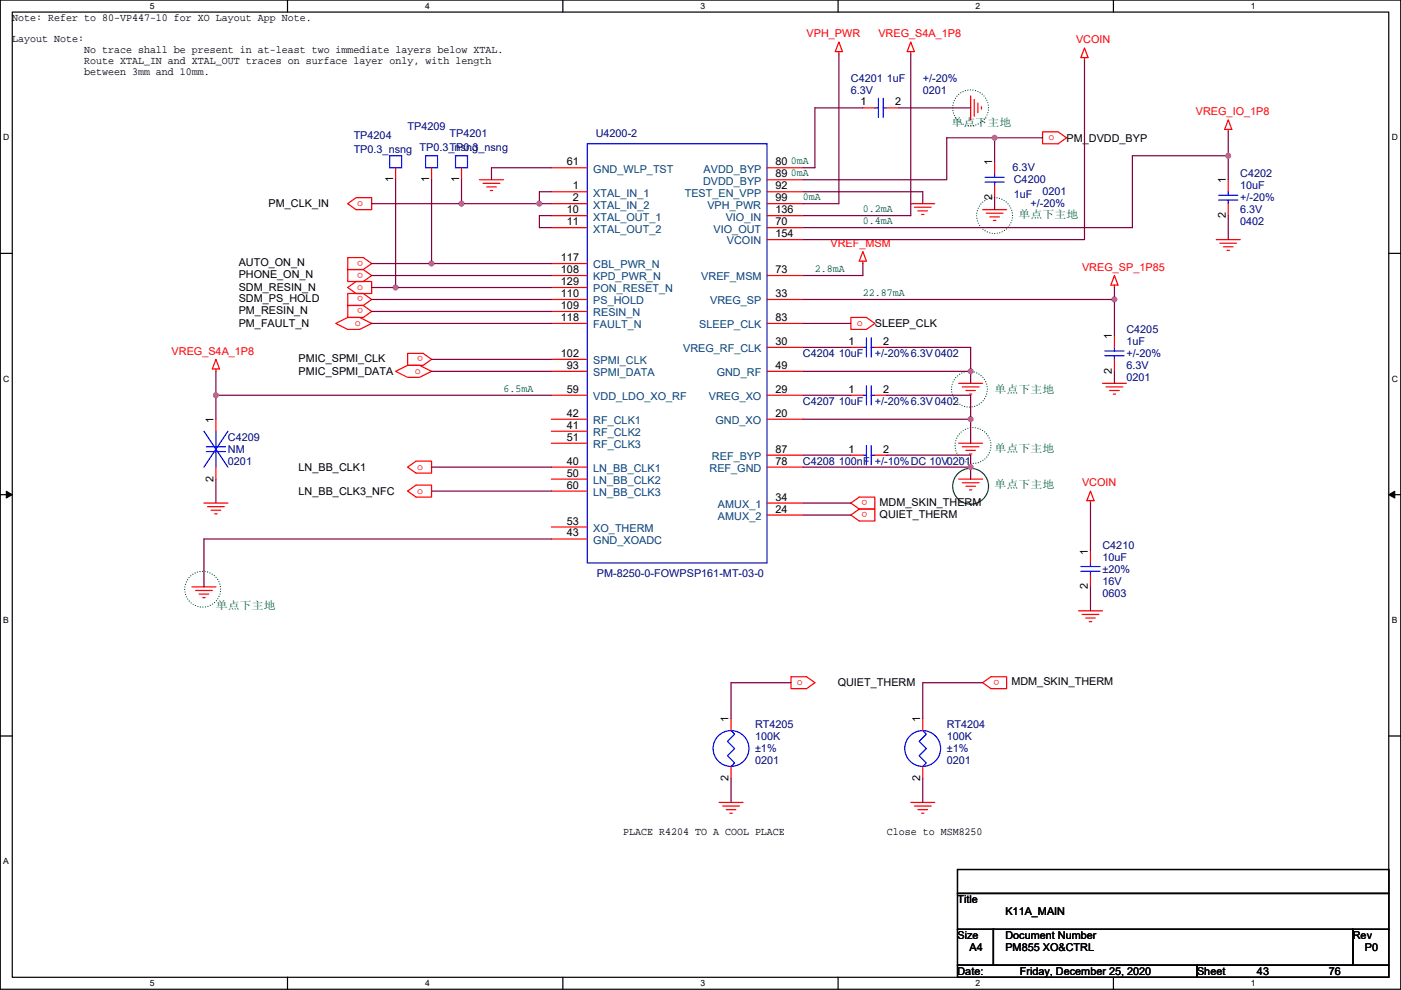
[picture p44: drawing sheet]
<svg xmlns="http://www.w3.org/2000/svg" width="297mm" height="210mm" viewBox="0 0 297 210" stroke-linecap="round" stroke-linejoin="round" font-family="sans-serif">
<defs><g id="words">
<g font-size="2.3">
<text x="2.6" y="4.4">Note: Refer to 80-VP447-10 for XO Layout App Note.</text>
<text x="2.6" y="9">Layout Note:</text>
<text x="17.8" y="11.2">No trace shall be present in at-least two immediate layers below XTAL.</text>
<text x="17.8" y="13.5">Route XTAL_IN and XTAL_OUT traces on surface layer only, with length</text>
<text x="17.8" y="15.8">between 3mm and 10mm.</text>
<text x="182.4" y="22.4">1</text>
<text x="189.8" y="22.4">2</text>
<text x="120.2" y="35.1">61</text>
<text x="164.4" y="35.1">80</text>
<text x="210.4" y="35.1" transform="rotate(-90 210.4 35.1)">1</text>
<text x="226.1" y="30">PM_DVDD_BYP</text>
<text x="83.4" y="38.7" transform="rotate(-90 83.4 38.7)">1</text>
<text x="91" y="38.7" transform="rotate(-90 91 38.7)">1</text>
<text x="97.3" y="38.7" transform="rotate(-90 97.3 38.7)">1</text>
<text x="121.5" y="40.1">1</text>
<text x="164.4" y="40.1">92</text>
<text x="164.4" y="37.6">89</text>
<text x="259.9" y="38.9" transform="rotate(-90 259.9 38.9)">1</text>
<text x="57" y="44">PM_CLK_IN</text>
<text x="120.2" y="45.2">10</text>
<text x="120.2" y="47.8">11</text>
<text x="121.5" y="42.7">2</text>
<text x="164.4" y="42.7">99</text>
<text x="164.4" y="47.8">70</text>
<text x="164.4" y="45.2">136</text>
<text x="210.4" y="42.5" transform="rotate(-90 210.4 42.5)">2</text>
<text x="259.9" y="46.3" transform="rotate(-90 259.9 46.3)">2</text>
<text x="164.4" y="50.3">154</text>
<text x="50.6" y="56.4">AUTO_ON_N</text>
<text x="50.6" y="59">PHONE_ON_N</text>
<text x="118.9" y="55.4">117</text>
<text x="118.9" y="57.9">108</text>
<text x="164.4" y="57.9">73</text>
<text x="50.6" y="61.8">SDM_RESIN_N</text>
<text x="50.6" y="64.1">SDM_PS_HOLD</text>
<text x="118.9" y="60.5">129</text>
<text x="118.9" y="63">110</text>
<text x="118.9" y="65.5">109</text>
<text x="164.4" y="63">33</text>
<text x="50.6" y="66.6">PM_RESIN_N</text>
<text x="50.6" y="69.4">PM_FAULT_N</text>
<text x="118.9" y="68.1">118</text>
<text x="164.4" y="68.1">83</text>
<text x="185.5" y="69.4">SLEEP_CLK</text>
<text x="235.8" y="71.9" transform="rotate(-90 235.8 71.9)">1</text>
<text x="63.3" y="76.8">PMIC_SPMI_CLK</text>
<text x="118.9" y="75.7">102</text>
<text x="164.4" y="73.2">30</text>
<text x="179.9" y="73.2">1</text>
<text x="187.3" y="73.2">2</text>
<text x="63.3" y="79.5">PMIC_SPMI_DATA</text>
<text x="120.2" y="78.2">93</text>
<text x="120.2" y="83.3">59</text>
<text x="164.4" y="78.2">49</text>
<text x="164.4" y="83.3">29</text>
<text x="179.9" y="83.3">1</text>
<text x="187.3" y="83.3">2</text>
<text x="235.8" y="79.3" transform="rotate(-90 235.8 79.3)">2</text>
<text x="45.3" y="89.7" transform="rotate(-90 45.3 89.7)">1</text>
<text x="120.2" y="88.4">42</text>
<text x="164.4" y="88.4">20</text>
<text x="120.2" y="90.9">41</text>
<text x="120.2" y="93.5">51</text>
<text x="63.3" y="99.9">LN_BB_CLK1</text>
<text x="120.2" y="98.6">40</text>
<text x="120.2" y="101.1">50</text>
<text x="164.4" y="96">87</text>
<text x="164.4" y="98.6">78</text>
<text x="179.9" y="96">1</text>
<text x="187.3" y="96">2</text>
<text x="45.3" y="102.2" transform="rotate(-90 45.3 102.2)">2</text>
<text x="63.3" y="104.9">LN_BB_CLK3_NFC</text>
<text x="120.2" y="103.6">60</text>
<text x="164.4" y="106.2">34</text>
<text x="186.5" y="107.2">MDM_SKIN_THERM</text>
<text x="120.2" y="111.3">53</text>
<text x="120.2" y="113.8">43</text>
<text x="164.4" y="108.7">24</text>
<text x="186.5" y="109.8">QUIET_THERM</text>
<text x="230.7" y="117.6" transform="rotate(-90 230.7 117.6)">1</text>
<text x="230.7" y="125" transform="rotate(-90 230.7 125)">2</text>
<text x="177.6" y="145.6">QUIET_THERM</text>
<text x="214.4" y="145.3">MDM_SKIN_THERM</text>
<text x="154.5" y="153.2" transform="rotate(-90 154.5 153.2)">1</text>
<text x="195.1" y="153.2" transform="rotate(-90 195.1 153.2)">1</text>
<text x="154.5" y="165.7" transform="rotate(-90 154.5 165.7)">2</text>
<text x="195.1" y="165.7" transform="rotate(-90 195.1 165.7)">2</text>
<text x="132.1" y="177.1">PLACE R4204 TO A COOL PLACE</text>
<text x="188" y="177.1">Close to MSM8250</text>
<text x="203" y="191.6">Title</text>
<text x="213.2" y="194.1">K11A_MAIN</text>
<text x="203" y="199.2">Size</text>
<text x="205.5" y="201.7">A4</text>
<text x="213.2" y="199.2">Document Number</text>
<text x="213.2" y="201.7">PM855 XO&amp;CTRL</text>
<text x="286.8" y="199.2">Rev</text>
<text x="289.4" y="201.7">P0</text>
<text x="203" y="206.8">Date:</text>
<text x="216.2" y="206.8">Friday, December 25, 2020</text>
<text x="253.8" y="206.8">Sheet</text>
<text x="266.5" y="206.8">43</text>
<text x="281.7" y="206.8">76</text>
</g>
<g font-size="2.3" fill="#f00">
<text x="171" y="7.9">VPH_PWR</text>
<text x="186.2" y="7.9">VREG_S4A_1P8</text>
<text x="228.2" y="9.2">VCOIN</text>
<text x="222.3" y="29.8">o</text>
<text x="253.6" y="24.4">VREG_IO_1P8</text>
<text x="75.8" y="43.8">o</text>
<text x="176.1" y="52.4">VREF_MSM</text>
<text x="77" y="55.3" transform="rotate(180 77 55.3)">o</text>
<text x="77" y="57.8" transform="rotate(180 77 57.8)">o</text>
<text x="229.4" y="57.4">VREG_SP_1P85</text>
<text x="75.8" y="61.5">o</text>
<text x="77" y="62.9" transform="rotate(180 77 62.9)">o</text>
<text x="77" y="65.4" transform="rotate(180 77 65.4)">o</text>
<text x="75.2" y="69.2">o</text>
<text x="181.7" y="69.2">o</text>
<text x="36.4" y="75.2">VREG_S4A_1P8</text>
<text x="89.7" y="75.6" transform="rotate(180 89.7 75.6)">o</text>
<text x="87.9" y="79.3">o</text>
<text x="88.5" y="99.6">o</text>
<text x="88.5" y="104.7">o</text>
<text x="184" y="106.1" transform="rotate(180 184 106.1)">o</text>
<text x="229.4" y="103.2">VCOIN</text>
<text x="184" y="108.6" transform="rotate(180 184 108.6)">o</text>
<text x="169" y="145.4">o</text>
<text x="211.9" y="144.2" transform="rotate(180 211.9 144.2)">o</text>
</g>
<g font-size="2.3" fill="#000080">
<text x="180.4" y="17.3">C4201 1uF</text>
<text x="195.6" y="17.3">+/-20%</text>
<text x="180.4" y="19.9">6.3V</text>
<text x="195.6" y="19.9">0201</text>
<text x="75" y="29.5">TP4204</text>
<text x="86.4" y="27.5">TP4209</text>
<text x="95.3" y="29">TP4201</text>
<text x="126.3" y="29">U4200-2</text>
<text x="75" y="32.6">TP0.3_nsng TP0.3_nsng</text>
<text x="95.3" y="32">TP0.3_nsng</text>
<text x="214.7" y="36.4">6.3V</text>
<text x="214.9" y="38.9">C4200</text>
<text x="214.9" y="42">1uF</text>
<text x="221" y="41.4">0201</text>
<text x="263" y="37.6">C4202</text>
<text x="263" y="40.2">10uF</text>
<text x="218.5" y="44">+/-20%</text>
<text x="263" y="47.8">0402</text>
<text x="263" y="45.3">6.3V</text>
<text x="263" y="42.7">+/-20%</text>
<text x="238.8" y="70.7">C4205</text>
<text x="170.2" y="75.7">C4204 10uF</text>
<text x="185.5" y="75.7">+/-20%6.3V0402</text>
<text x="238.8" y="73.2">1uF</text>
<text x="238.8" y="75.7">+/-20%</text>
<text x="238.8" y="80.8">0201</text>
<text x="238.8" y="78.3">6.3V</text>
<text x="170.2" y="85.9">C4207 10uF</text>
<text x="185.5" y="85.9">+/-20%6.3V0402</text>
<text x="48.3" y="93.5">C4209</text>
<text x="48.3" y="96.1">NM</text>
<text x="48.3" y="98.6">0201</text>
<text x="170.2" y="98.6">C4208 100nF +/-10%DC 10V0201</text>
<text x="233.7" y="116.4">C4210</text>
<text x="233.7" y="118.9">10uF</text>
<text x="126.6" y="122.5">PM-8250-0-FOWPSP161-MT-03-0</text>
<text x="233.7" y="124">16V</text>
<text x="233.7" y="121.5">±20%</text>
<text x="233.7" y="126.5">0603</text>
<text x="160.1" y="154.5">RT4205</text>
<text x="200.7" y="154.5">RT4204</text>
<text x="160.1" y="157">100K</text>
<text x="160.1" y="159.6">±1%</text>
<text x="200.7" y="157">100K</text>
<text x="200.7" y="159.6">±1%</text>
<text x="160.1" y="162.1">0201</text>
<text x="200.7" y="162.1">0201</text>
</g>
<g font-size="2.3" fill="#008000">
<text x="201.7" y="26.7">单点下主地</text>
<text x="167.7" y="34.9">0mA</text>
<text x="167.7" y="37.4">0mA</text>
<text x="170.2" y="42.5">0mA</text>
<text x="182.9" y="45">0.2mA</text>
<text x="182.9" y="47.6">0.4mA</text>
<text x="216" y="46.3">单点下主地</text>
<text x="172.8" y="57.7">2.8mA</text>
<text x="182.9" y="62.8">22.87mA</text>
<text x="106.7" y="83.1">6.5mA</text>
<text x="210.9" y="83.4">单点下主地</text>
<text x="210.9" y="95.8">单点下主地</text>
<text x="210.9" y="103.4">单点下主地</text>
<text x="45.8" y="129.1">单点下主地</text>
</g>
<g font-size="2.3" fill="#004080">
<text x="125.8" y="36.6">GND_WLP_TST</text>
<text x="125.8" y="41.7">XTAL_IN_1</text>
<text x="145.2" y="41.7">TEST_EN_VPP</text>
<text x="149.1" y="39.2">DVDD_BYP</text>
<text x="149.2" y="36.6">AVDD_BYP</text>
<text x="125.8" y="44.2">XTAL_IN_2</text>
<text x="125.8" y="46.8">XTAL_OUT_1</text>
<text x="150" y="44.2">VPH_PWR</text>
<text x="153.9" y="46.8">VIO_IN</text>
<text x="125.8" y="49.3">XTAL_OUT_2</text>
<text x="151.3" y="49.3">VIO_OUT</text>
<text x="154.1" y="51.9">VCOIN</text>
<text x="125.8" y="56.9">CBL_PWR_N</text>
<text x="125.8" y="59.5">KPD_PWR_N</text>
<text x="148.7" y="59.5">VREF_MSM</text>
<text x="125.8" y="62">PON_RESET_N</text>
<text x="125.8" y="64.6">PS_HOLD</text>
<text x="150.6" y="64.6">VREG_SP</text>
<text x="125.8" y="67.1">RESIN_N</text>
<text x="125.8" y="69.6">FAULT_N</text>
<text x="148.3" y="69.6">SLEEP_CLK</text>
<text x="125.8" y="77.3">SPMI_CLK</text>
<text x="144.8" y="74.7">VREG_RF_CLK</text>
<text x="125.8" y="79.8">SPMI_DATA</text>
<text x="152" y="79.8">GND_RF</text>
<text x="125.8" y="84.9">VDD_LDO_XO_RF</text>
<text x="125.8" y="90">RF_CLK1</text>
<text x="150.3" y="84.9">VREG_XO</text>
<text x="151.7" y="90">GND_XO</text>
<text x="125.8" y="92.5">RF_CLK2</text>
<text x="125.8" y="95">RF_CLK3</text>
<text x="125.8" y="100.1">LN_BB_CLK1</text>
<text x="150.4" y="100.1">REF_GND</text>
<text x="151" y="97.6">REF_BYP</text>
<text x="125.8" y="102.7">LN_BB_CLK2</text>
<text x="125.8" y="105.2">LN_BB_CLK3</text>
<text x="152.2" y="107.7">AMUX_1</text>
<text x="125.8" y="112.8">XO_THERM</text>
<text x="152.2" y="110.3">AMUX_2</text>
<text x="125.8" y="115.4">GND_XOADC</text>
</g>
<g font-size="1.8">
<text x="31.8" y="1.9">5</text>
<text x="90.1" y="1.9">4</text>
<text x="148.5" y="1.9">3</text>
<text x="206.9" y="1.9">2</text>
<text x="265.2" y="1.9">1</text>
<text x=".7" y="29.8">D</text>
<text x="295.1" y="29.8">D</text>
<text x=".7" y="81">C</text>
<text x="295.1" y="81">C</text>
<text x=".7" y="132.1">B</text>
<text x="295.1" y="132.1">B</text>
<text x=".7" y="183.3">A</text>
<text x="31.8" y="209.2">5</text>
<text x="90.1" y="209.2">4</text>
<text x="148.5" y="209.2">3</text>
<text x="206.9" y="209.2">2</text>
<text x="265.2" y="209.2">1</text>
</g>
</g></defs>
<path d="M.1 0h296.9v209.8h-296.9zM2.6 2.6h291.8v204.7h-291.8z" fill="none" stroke="#000" stroke-width=".25"/>
<g fill="#fff">
<path d="M31.8 .3h1v2h-1z"/>
<path d="M31.8 207.5h1v2.1h-1z"/>
</g>
<path d="M61 0v2.6M61 207.3v2.5" fill="none" stroke="#000" stroke-width=".25"/>
<g fill="#fff">
<path d="M90.1 .3h1v2h-1z"/>
<path d="M90.1 207.5h1v2.1h-1z"/>
</g>
<path d="M119.3 0v2.6M119.3 207.3v2.5" fill="none" stroke="#000" stroke-width=".25"/>
<g fill="#fff">
<path d="M148.5 .3h1v2h-1z"/>
<path d="M148.5 207.5h1v2.1h-1z"/>
</g>
<path d="M177.7 0v2.6M177.7 207.3v2.5" fill="none" stroke="#000" stroke-width=".25"/>
<g fill="#fff">
<path d="M206.9 .3h1v2h-1z"/>
<path d="M206.9 207.5h1v2.1h-1z"/>
</g>
<path d="M236.1 0v2.6M236.1 207.3v2.5" fill="none" stroke="#000" stroke-width=".25"/>
<g fill="#fff">
<path d="M265.2 .3h1v2h-1z"/>
<path d="M265.2 207.5h1v2.1h-1z"/>
<path d="M.7 28.2h1.3v2h-1.3z"/>
<path d="M295.1 28.2h1.3v2h-1.3z"/>
<path d="M.7 79.3h1.3v2.1h-1.3z"/>
<path d="M295.1 79.3h1.3v2.1h-1.3z"/>
</g>
<path d="M.1 53.7h2.5M294.4 53.7h2.6" fill="none" stroke="#000" stroke-width=".25"/>
<g fill="#fff">
<path d="M.7 130.5h1.2v2h-1.2z"/>
<path d="M295.1 130.5h1.2v2h-1.2z"/>
</g>
<path d="M.1 104.9h2.5M294.4 104.9h2.6" fill="none" stroke="#000" stroke-width=".25"/>
<path d="M1.3 104.2l1.3 .7-1.3 .7zM294.4 104.9l1.3-.7v1.4z" fill="#000" stroke="#000" stroke-width=".21"/>
<path d="M.7 181.7h1.2v2h-1.2z" fill="#fff"/>
<path d="M.1 156.1h2.5M294.4 156.1h2.6M203 184.4h91.4v5.1h-91.4zM203 189.5h91.4v7.6h-91.4zM203 197.1h7.6v7.6h-7.6zM210.6 197.1h76.2v7.6h-76.2zM286.8 197.1h7.6v7.6h-7.6zM203 204.7h50.8v2.6h-50.8zM253.8 204.7h40.6v2.6h-40.6z" fill="none" stroke="#000" stroke-width=".25"/>
<g fill="none" stroke="#008000" stroke-width=".25" stroke-dasharray="0 .5">
<circle cx="205.8" cy="22.9" r="3.8"/>
<circle cx="210.9" cy="45.7" r="3.8"/>
<circle cx="205.5" cy="82.6" r="3.8"/>
<circle cx="206.3" cy="94.5" r="3.8"/>
<circle cx="43" cy="125" r="3.8"/>
</g>
<circle cx="205.8" cy="103.1" r="3.8" fill="none" stroke="#008000" stroke-width=".25"/>
<g fill="none" stroke="#f00" stroke-width=".25">
<path d="M177.9 8.9l.7 2h-1.5zM177.9 10.9v.6M193.1 10.9v.6M193.1 8.9l.8 2h-1.6zM229.9 10.2l.8 2h-1.5zM229.9 12.2v.5M83.9 35.6v2.5M91.5 35.6v2.5M97.9 35.6v2.5M101.7 38.1h5M102.4 38.9h3.6M103.2 39.6h2"/>
<path d="M116.9 35.6h7.6M162.6 35.6h7.6M162.6 38.1h7.6M182.9 22.9h2.6M188 22.9h2.6M205.8 20.3v5.1M206.6 21.1v3.6M207.3 21.9v2M208.1 22.6v.5M210.9 34.3v2.6M210.9 39.4v2.5M221 28h3.3l1.8 1.2-1.8 1.3h-3.3z"/>
<path d="M260.4 25.4l.8 2.1h-1.6zM260.4 27.5v.5M260.4 38.1v2.6M73.7 43.2l1.8-1.3h3.3v2.6h-3.3zM73.7 54.6h3.3l1.8 1.3-1.8 1.3h-3.3zM73.7 57.2h3.3l1.8 1.2-1.8 1.3h-3.3zM103.9 40.4h.6M116.9 40.7h7.6M116.9 43.2h7.6M116.9 45.7h7.6M116.9 48.3h7.6M116.9 55.9h7.6"/>
<path d="M116.9 58.4h7.6M162.6 40.7h7.6M162.6 43.2h7.6M162.6 45.7h7.6M162.6 48.3h7.6M162.6 50.8h7.6M162.6 58.4h7.6M182.9 55.4v.5M182.9 53.4l.8 2h-1.5zM193.1 43.2h5.1M193.9 44h3.5M194.6 44.7h2.1"/>
<path d="M195.4 45.5h.5M208.3 44.5h5.1M209.1 45.2h3.6M209.9 46h2M210.6 46.8h.5M236.3 58.4l.7 2.1h-1.5zM257.9 50.8h5.1M258.6 51.6h3.6M259.4 52.3h2M260.2 53.1h.5M260.4 43.2v2.5M45.8 78.3v.5"/>
<path d="M45.8 76.2l.7 2.1h-1.5zM71.2 68.6l2.5-1.3h2.6l2.5 1.3-2.5 1.3h-2.6zM73.7 61l1.8-1.3h3.3v2.6h-3.3zM73.7 62.3h3.3l1.8 1.2-1.8 1.3h-3.3zM73.7 64.8h3.3l1.8 1.3-1.8 1.2h-3.3zM83.9 78.8l2.5-1.3h2.6l2.5 1.3-2.5 1.2h-2.6zM86.4 75h3.3l1.8 1.2-1.8 1.3h-3.3zM116.9 61h7.6M116.9 63.5h7.6M116.9 66.1h7.6M116.9 68.6h7.6M116.9 76.2h7.6"/>
<path d="M116.9 78.8h7.6M162.6 63.5h7.6M162.6 68.6h7.6M162.6 73.7h7.6M162.6 78.8h7.6M180.4 73.7h2.5M180.4 67.3h3.3l1.8 1.3-1.8 1.3h-3.3zM185.5 73.7h2.5M236.3 60.5v.5M236.3 71.1v2.6M236.3 76.2v2.6M45.8 88.9v2.6"/>
<path d="M45.8 99.1v2.5M86.4 99.1l1.8-1.3h3.3v2.6h-3.3zM116.9 83.8h7.6M116.9 88.9h7.6M116.9 91.5h7.6M116.9 94h7.6M116.9 99.1h7.6M162.6 83.8h7.6M162.6 88.9h7.6M162.6 96.5h7.6M162.6 99.1h7.6M180.4 83.8h2.5"/>
<path d="M180.4 96.5h2.5M185.5 83.8h2.5M185.5 96.5h2.5M203.3 81.3h5M203.3 94h5M204 82.1h3.6M204 94.8h3.6M204.8 82.8h2M204.8 95.5h2M205.5 83.6h.6M205.5 96.3h.6M233.7 81.3h5.1"/>
<path d="M234.5 82.1h3.6M235.3 82.8h2M236 83.6h.5M43.2 106.7h5.1M44 107.5h3.6M44.8 108.2h2M45.5 109h.5M86.4 104.2l1.8-1.3h3.3v2.5h-3.3zM116.9 101.6h7.6M116.9 104.2h7.6M116.9 111.8h7.6M116.9 114.3h7.6"/>
<path d="M162.6 106.7h7.6M162.6 109.2h7.6M180.4 106.7l1.8-1.3h3.3v2.6h-3.3zM180.4 109.2l1.8-1.2h3.3v2.5h-3.3zM203.3 101.6h5M204 102.4h3.6M204.8 103.1h2M205.5 103.9h.6M231.2 116.9v2.5M231.2 106.2v.5M231.2 104.2l.8 2h-1.6zM40.7 124.5h5.1"/>
<path d="M41.5 125.2h3.5M42.2 126h2.1M43 126.8h.5M228.7 129.6h5M229.4 130.3h3.6M230.2 131.1h2M230.9 131.8h.6M231.2 121.9v2.6M155 152.4v2.6M167.7 143.5h3.3l1.8 1.3-1.8 1.3h-3.3zM195.6 152.4v2.6M208.3 144.8l1.8-1.3h3.3v2.6h-3.3z"/>
<path d="M152.5 170.2h5M153.2 171h3.6M154 171.7h2M154.7 172.5h.6M155 162.6v2.5M193.1 170.2h5.1M193.9 171h3.5M194.6 171.7h2.1M195.4 172.5h.5M195.6 162.6v2.5"/>
</g>
<g fill="none" stroke="#00f" stroke-width=".25">
<path d="M82.6 33h2.6v2.6h-2.6zM90.2 33h2.6v2.6h-2.6zM96.6 33h2.5v2.6h-2.5zM124.5 30.5h38.1v88.9h-38.1zM185.5 22.9h.7M186.2 20.8v4.1M187.3 20.8v4.1M187.3 22.9h.7M208.8 37.6h4.1M208.8 38.6h4.1M210.9 36.9v.7M210.9 38.6v.8"/>
<path d="M258.4 41.4h4M258.4 42.4h4M260.4 40.7v.7M260.4 42.4v.8M182.9 73.7h.8M183.7 71.6v4.1M184.7 71.6v4.1M184.7 73.7h.8M234.2 74.4h4.1M234.2 75.5h4.1M236.3 73.7v.7M236.3 75.5v.7"/>
<path d="M43.2 91.5l5.1 7.6M43.7 94.8h4.1M43.7 95.8h4.1M45.8 91.5v3.3M45.8 95.8v3.3M48.3 91.5l-5.1 7.6M182.9 83.8h.8M182.9 96.5h.8M183.7 81.8v4.1M183.7 94.5v4.1M184.7 81.8v4.1M184.7 83.8h.8"/>
<path d="M184.7 94.5v4.1M184.7 96.5h.8M231.2 119.4v.8M229.2 120.2h4M229.2 121.2h4M231.2 121.2v.7M155 155l.8 .7-1.6 1.5 1.6 1.6-1.6 1.5 1.6 1.5-.8 .8M195.6 155l.8 .7-1.5 1.5 1.5 1.6-1.5 1.5 1.5 1.5-.8 .8"/>
<circle cx="155" cy="158.8" r="3.8"/>
<circle cx="195.6" cy="158.8" r="3.8"/>
</g>
<g fill="none" stroke="#800040" stroke-width=".25">
<path d="M177.9 11.5v31.7h-7.7M193.1 11.5v34.2h-22.9M229.9 12.7v38.1h-59.7M83.9 38.1v22.9h33M91.5 38.1v17.8M97.9 38.1v5.1h16.5M116.9 35.6h-12.7v2.5M182.9 22.9h-10.1v12.7h-2.6M190.6 22.9h15.2M210.9 29.2h-10.2v8.9h-30.5M221 29.2h-10.1v5.1M260.4 33h-20.3v15.3h-69.9"/>
<path d="M260.4 33v5.1M260.4 28v5M78.8 43.2h19M78.8 55.9h12.7M78.8 58.4h38.1M91.5 55.9h25.4M114.4 43.2h2.5M116.9 45.7h-2.5v2.6h2.5M116.9 40.7h-2.5v2.5M170.2 40.7h25.4v2.5M182.9 55.9v2.5h-12.7M210.9 41.9v2.6"/>
<path d="M260.4 45.7v5.1M45.8 78.8v5M78.8 61h5.1M78.8 63.5h38.1M78.8 66.1h38.1M78.8 68.6h38.1M91.5 76.2h25.4M91.5 78.8h25.4M170.2 68.6h10.2M170.2 78.8h35.6M170.2 63.5h66.1M170.2 73.7h10.2"/>
<path d="M188 73.7h17.8v5.1M205.8 78.8v2.5M236.3 78.8v2.5M236.3 63.5v7.6M236.3 61v2.5M45.8 83.8h71.1M45.8 83.8v5.1M91.5 99.1h25.4M170.2 88.9h35.6M170.2 99.1h35.6M170.2 83.8h10.2M170.2 96.5h10.2"/>
<path d="M188 96.5h17.8v2.6M188 83.8h17.8v5.1M205.8 88.9v5.1M205.8 99.1v2.5M45.8 101.6v5.1M91.5 104.2h25.4M116.9 114.3h-73.7v10.2M170.2 106.7h10.2M170.2 109.2h10.2M231.2 106.7v10.2M231.2 124.5v5.1M167.7 144.8h-12.7v7.6"/>
<path d="M208.3 144.8h-12.7v7.6M155 165.1v5.1M195.6 165.1v5.1"/>
</g>
<g fill="#f0f" stroke="#f0f" stroke-width=".25">
<circle cx="260.4" cy="33" r=".5"/>
<circle cx="205.8" cy="88.9" r=".5"/>
<circle cx="45.8" cy="83.8" r=".5"/>
<circle cx="236.3" cy="63.5" r=".5"/>
<circle cx="205.8" cy="78.7" r=".5"/>
<circle cx="205.8" cy="99.1" r=".5"/>
<circle cx="210.9" cy="29.2" r=".5"/>
<circle cx="97.8" cy="43.2" r=".5"/>
<circle cx="114.3" cy="43.2" r=".5"/>
<circle cx="83.9" cy="61" r=".5"/>
<circle cx="91.5" cy="55.9" r=".5"/>
</g>
<use href="#words"/>
</svg>
